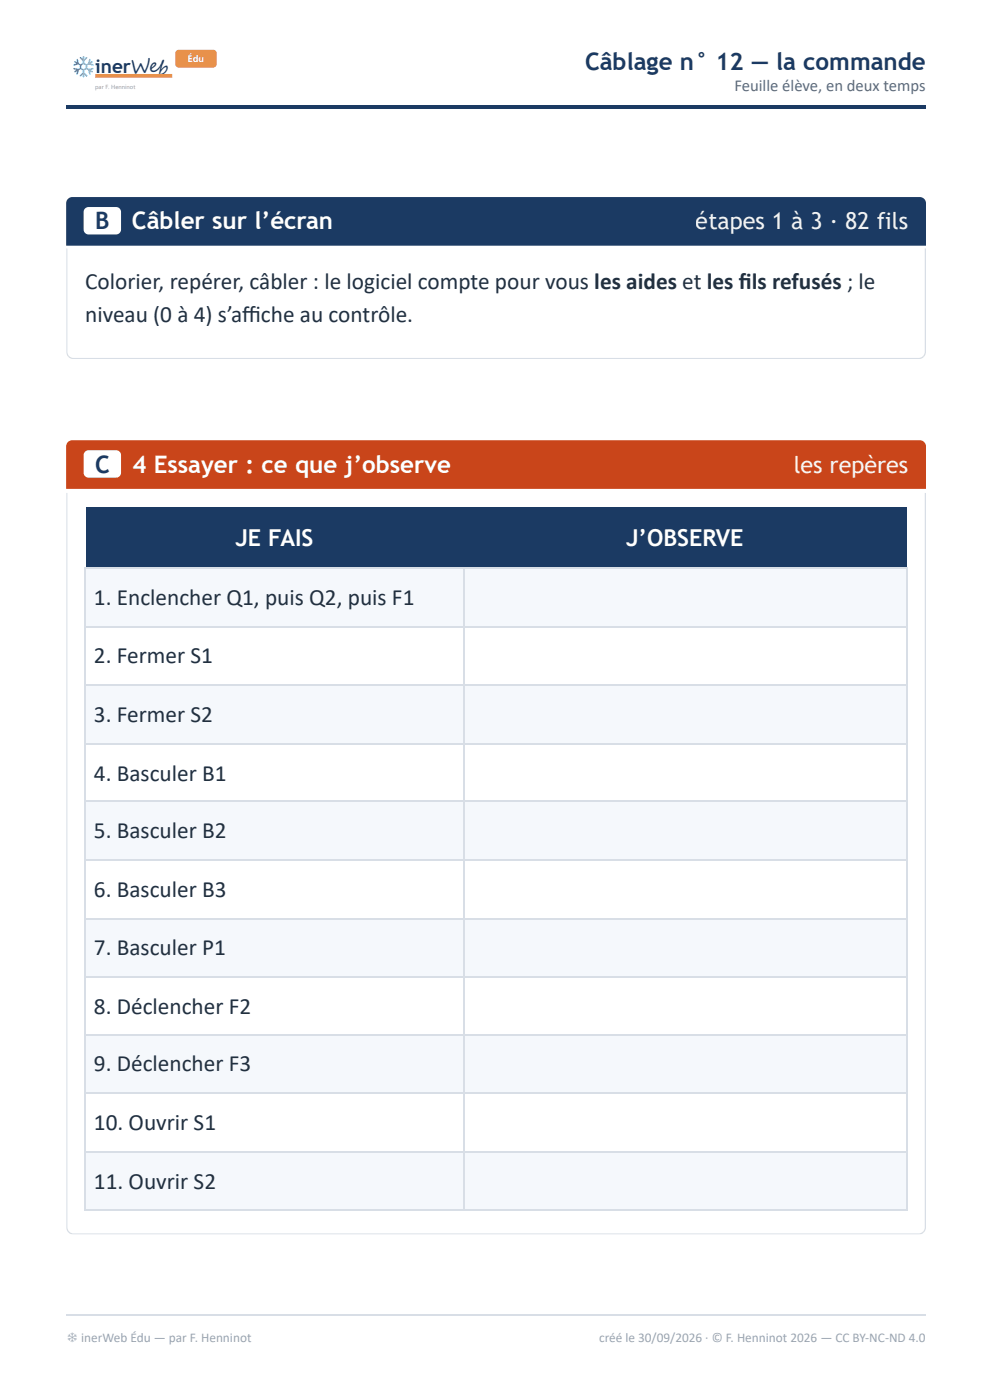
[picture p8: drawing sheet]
<svg xmlns="http://www.w3.org/2000/svg" width="210mm" height="297mm" viewBox="0 0 210 297" stroke-linecap="round" stroke-linejoin="round" font-family="sans-serif">
<defs><g id="words">
<g font-size="5.1" fill="#1b3a63">
<text x="124" y="14.8">Câblage n° 12 — la commande</text>
<text x="20.2" y="48.7">B</text>
<text x="20.2" y="100.3">C</text>
</g>
<g font-size="5.1" fill="#fff">
<text x="28" y="48.7">Câbler sur l’écran</text>
<text x="28.1" y="100.3">4 Essayer : ce que j’observe</text>
</g>
<g font-size="4.9" fill="#fff">
<text x="147.5" y="48.7">étapes 1 à 3 · 82 fils</text>
<text x="168.3" y="100.3">les repères</text>
<text x="49.9" y="115.9">JE FAIS</text>
<text x="132.7" y="115.9">J’OBSERVE</text>
</g>
<g font-size="4.9" fill="#22303f">
<text x="18.1" y="61.4">Colorier, repérer, câbler : le logiciel compte pour vous les aides et les fi ls refusés ; le</text>
<text x="18.1" y="68.3">niveau (0 à 4) s’affi che au contrôle.</text>
<text x="19.9" y="128.3">1. Enclencher Q1, puis Q2, puis F1</text>
<text x="19.9" y="140.8">2. Fermer S1</text>
<text x="19.9" y="153.2">3. Fermer S2</text>
<text x="19.9" y="165.6">4. Basculer B1</text>
<text x="19.9" y="177.8">5. Basculer B2</text>
<text x="19.9" y="190.2">6. Basculer B3</text>
<text x="19.9" y="202.7">7. Basculer P1</text>
<text x="19.9" y="215.1">8. Déclencher F2</text>
<text x="19.9" y="227.3">9. Déclencher F3</text>
<text x="19.9" y="239.7">10. Ouvrir S1</text>
<text x="19.9" y="252.1">11. Ouvrir S2</text>
</g>
<g font-size="4.5" fill="#1b3a63">
<text x="14.5" y="15.8">❄</text>
<text x="14.5" y="15.8">️</text>
</g>
<text font-size="4" fill="#1b3a63" x="20.2" y="15.6">inerWeb</text>
<text font-size="3.5" fill="#5d6b7c" x="155.7" y="19.3">Feuille élève, en deux temps</text>
<g font-size="2.8" fill="#9aa5b1">
<text x="14.1" y="284.7">❄ inerWeb Édu — par F. Henninot</text>
<text x="127" y="284.7">créé le 30/09/2026 · © F. Henninot 2026 — CC BY-NC-ND 4.0</text>
</g>
<text font-size="2" fill="#fff" x="39.8" y="13.2">Édu</text>
<text font-size="1.3" fill="#999" x="20.2" y="18.9">par F. Henninot</text>
</g></defs>
<path d="M14 22.2h182.3v.8h-182.3z" fill="#1b3a63"/>
<path d="M20.2 16.1h16.3" fill="none" stroke="#e8914a" stroke-width=".79" stroke-linecap="butt"/>
<path d="M37.4 10.8l.5-.2h7.3a.75 .75 0 0 1 .7 .7v2.3a.75 .75 0 0 1-.7 .7h-7.3a.75 .75 0 0 1-.8-.7v-2.3z" fill="#e8914a"/>
<path d="M14.4 42.2l.9-.4h179.7a1.32 1.32 0 0 1 1.3 1.3v9h-182.3v-9z" fill="#1b3a63"/>
<path d="M18 44.2l.8-.3h5.8a1.06 1.06 0 0 1 1.1 1.1v3.7a1.06 1.06 0 0 1-1.1 1h-5.8a1.06 1.06 0 0 1-1.1-1v-3.7z" fill="#fff"/>
<g fill="#d8dee6">
<path d="M14 75.2h182.3v1h-182.3z"/>
<path d="M195.3 52.7h1v23.5h-1z"/>
<path d="M14 52.7h1v23.5h-1z"/>
</g>
<path d="M14.4 93.8l.9-.4h179.7a1.32 1.32 0 0 1 1.3 1.3v9h-182.3v-9z" fill="#c9451a"/>
<path d="M18 95.8l.8-.3h5.8a1.06 1.06 0 0 1 1.1 1.1v3.7a1.06 1.06 0 0 1-1.1 1h-5.8a1.06 1.06 0 0 1-1.1-1v-3.7z" fill="#fff"/>
<g fill="#d8dee6">
<path d="M14 261h182.3v.9h-182.3z"/>
<path d="M195.3 104.5h1v157.4h-1z"/>
<path d="M14 104.5h1v157.4h-1z"/>
</g>
<g fill="#1b3a63">
<path d="M18.3 107.7h79.9v13h-79.9z"/>
<path d="M98.2 107.7h93.9v13h-93.9z"/>
</g>
<g fill="#f5f8fc">
<path d="M18.3 120.7h79.9v12.4h-79.9z"/>
<path d="M98.2 120.7h93.9v12.4h-93.9z"/>
<path d="M18.3 145.3h79.9v12.4h-79.9z"/>
<path d="M98.2 145.3h93.9v12.4h-93.9z"/>
<path d="M18.3 170.1h79.9v12.5h-79.9z"/>
<path d="M98.2 170.1h93.9v12.5h-93.9z"/>
<path d="M18.3 194.7h79.9v12.5h-79.9z"/>
<path d="M98.2 194.7h93.9v12.5h-93.9z"/>
<path d="M18.3 219.6h79.9v12.4h-79.9z"/>
<path d="M98.2 219.6h93.9v12.4h-93.9z"/>
<path d="M18.3 244.2h79.9v12.4h-79.9z"/>
<path d="M98.2 244.2h93.9v12.4h-93.9z"/>
</g>
<g fill="none" stroke="#d8dee6" stroke-width=".26">
<path d="M18 120.5h174.4M18 133h174.4M18.1 120.4v136.5M98.3 120.4v136.5M192.2 120.4v136.5M18 145.4h174.4M18 157.8h174.4M18 170h174.4M18 182.4h174.4M18 194.9h174.4M18 207.3h174.4M18 219.5h174.4"/>
<path d="M18 231.9h174.4M18 244.3h174.4M18 256.8h174.4M14 279h182.3"/>
</g>
<use href="#words"/>
</svg>
